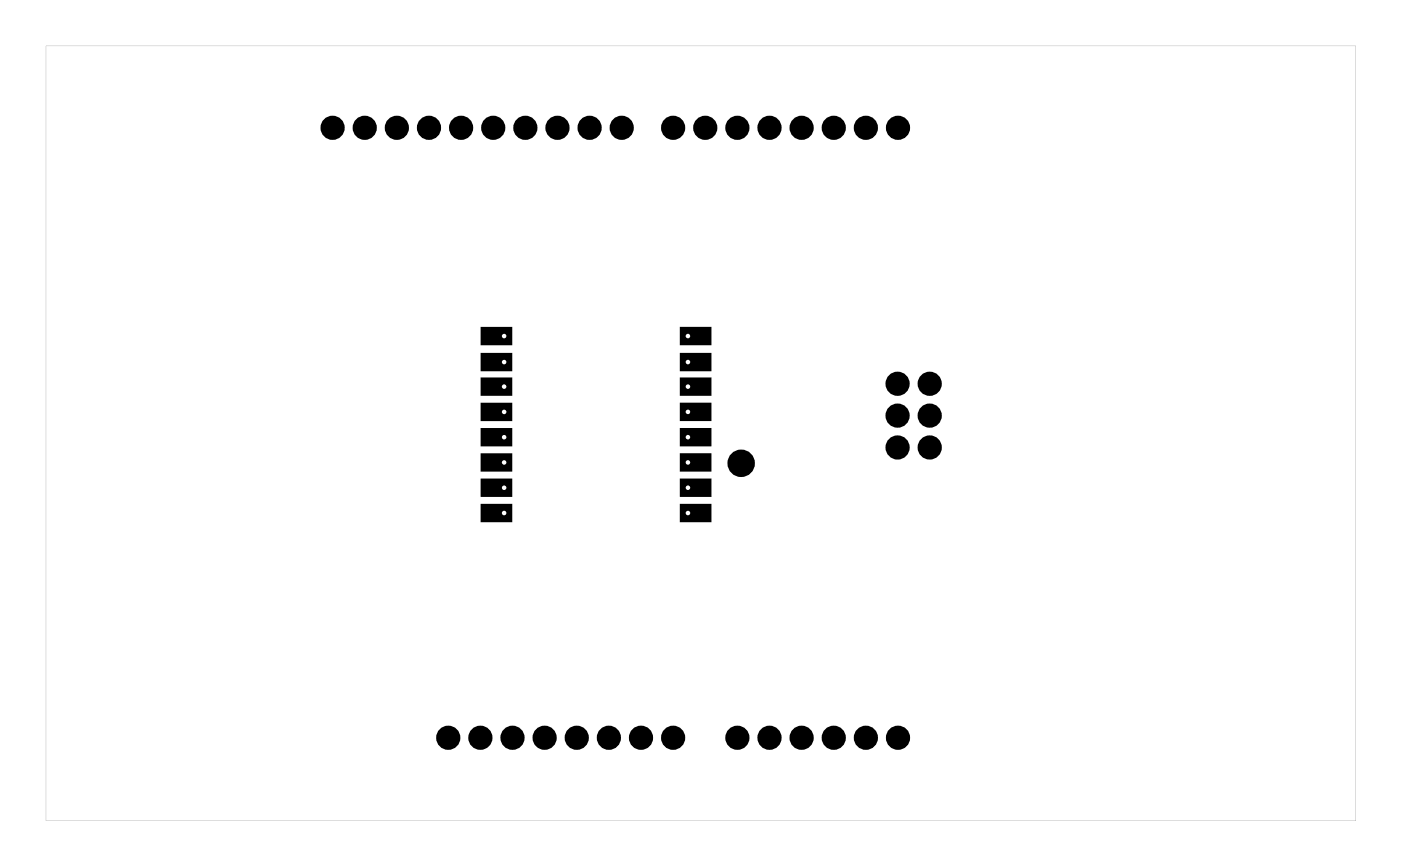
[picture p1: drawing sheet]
<svg xmlns="http://www.w3.org/2000/svg" width="111mm" height="68mm" viewBox="0 0 111 68" stroke-linecap="round" stroke-linejoin="round" font-family="sans-serif">
<g fill="#000">
<path d="M3.6 3.6h103.6v61.3h-103.6zM3.6 3.6v61.3h103.6v-61.3z"/>
<path d="M38.1 30v1.2h2.3v-1.2zM39.6 30.6a.31 .31 0 0 1 .6 0 .31 .31 0 0 1-.6 0z"/>
<path d="M38.1 28v1.2h2.3v-1.2zM39.6 28.6a.31 .31 0 0 1 .6 0 .31 .31 0 0 1-.6 0z"/>
<path d="M38.1 26v1.2h2.3v-1.2zM39.6 26.6a.31 .31 0 0 1 .6 0 .31 .31 0 0 1-.6 0z"/>
<path d="M38.1 38v1.2h2.3v-1.2zM39.6 38.6a.31 .31 0 0 1 .6 0 .31 .31 0 0 1-.6 0z"/>
<path d="M38.1 36v1.2h2.3v-1.2zM39.6 36.6a.31 .31 0 0 1 .6 0 .31 .31 0 0 1-.6 0z"/>
<path d="M38.1 34v1.2h2.3v-1.2zM39.6 34.6a.31 .31 0 0 1 .6 0 .31 .31 0 0 1-.6 0z"/>
<path d="M38.1 32v1.2h2.3v-1.2zM39.6 32.6a.31 .31 0 0 1 .6 0 .31 .31 0 0 1-.6 0z"/>
<path d="M53.9 36v1.2h2.2v-1.2zM54.1 36.6a.31 .31 0 0 1 .6 0 .31 .31 0 0 1-.6 0z"/>
<path d="M53.9 34v1.2h2.2v-1.2zM54.1 34.6a.31 .31 0 0 1 .6 0 .31 .31 0 0 1-.6 0z"/>
<path d="M53.9 32v1.2h2.2v-1.2zM54.1 32.6a.31 .31 0 0 1 .6 0 .31 .31 0 0 1-.6 0z"/>
<path d="M53.9 26v1.2h2.2v-1.2zM54.1 26.6a.31 .31 0 0 1 .6 0 .31 .31 0 0 1-.6 0z"/>
<path d="M53.9 40v1.2h2.2v-1.2zM54.1 40.6a.31 .31 0 0 1 .6 0 .31 .31 0 0 1-.6 0z"/>
<path d="M53.9 38v1.2h2.2v-1.2zM54.1 38.6a.31 .31 0 0 1 .6 0 .31 .31 0 0 1-.6 0z"/>
<path d="M53.9 30v1.2h2.2v-1.2zM54.1 30.6a.31 .31 0 0 1 .6 0 .31 .31 0 0 1-.6 0z"/>
<path d="M53.9 28v1.2h2.2v-1.2zM54.1 28.6a.31 .31 0 0 1 .6 0 .31 .31 0 0 1-.6 0z"/>
<path d="M38.1 40v1.2h2.3v-1.2zM39.6 40.6a.31 .31 0 0 1 .6 0 .31 .31 0 0 1-.6 0z"/>
</g>
<g fill="none" stroke="#000" stroke-width=".25">
<path d="M38.1 30h2.3v1.2h-2.3zM38.1 28h2.3v1.2h-2.3zM38.1 26h2.3v1.2h-2.3zM38.1 40h2.3v1.2h-2.3zM38.1 38h2.3v1.2h-2.3zM38.1 36h2.3v1.2h-2.3zM38.1 34h2.3v1.2h-2.3zM38.1 32h2.3v1.2h-2.3zM53.9 36h2.2v1.2h-2.2zM53.9 34h2.2v1.2h-2.2zM53.9 32h2.2v1.2h-2.2zM53.9 26h2.2v1.2h-2.2z"/>
<path d="M53.9 40h2.2v1.2h-2.2zM53.9 38h2.2v1.2h-2.2zM53.9 30h2.2v1.2h-2.2zM53.9 28h2.2v1.2h-2.2z"/>
<circle cx="39.9" cy="28.6" r=".31"/>
<circle cx="39.9" cy="30.6" r=".31"/>
<circle cx="39.9" cy="26.6" r=".31"/>
<circle cx="39.9" cy="36.6" r=".31"/>
<circle cx="39.9" cy="32.6" r=".31"/>
<circle cx="39.9" cy="38.6" r=".31"/>
<circle cx="39.9" cy="34.6" r=".31"/>
<circle cx="54.4" cy="26.6" r=".31"/>
<circle cx="54.4" cy="36.6" r=".31"/>
<circle cx="54.4" cy="34.6" r=".31"/>
<circle cx="54.4" cy="32.6" r=".31"/>
<circle cx="54.4" cy="30.6" r=".31"/>
<circle cx="54.4" cy="28.6" r=".31"/>
<circle cx="54.4" cy="38.6" r=".31"/>
<circle cx="39.9" cy="40.6" r=".31"/>
<circle cx="54.4" cy="40.6" r=".31"/>
</g>
<g fill="#000">
<circle cx="26.3" cy="10.1" r=".67"/>
<circle cx="28.8" cy="10.1" r=".67"/>
<circle cx="31.4" cy="10.1" r=".67"/>
<circle cx="33.9" cy="10.1" r=".67"/>
<circle cx="36.5" cy="10.1" r=".67"/>
<circle cx="39" cy="10.1" r=".67"/>
<circle cx="41.5" cy="10.1" r=".67"/>
<circle cx="44.1" cy="10.1" r=".67"/>
<circle cx="46.6" cy="10.1" r=".67"/>
<circle cx="49.2" cy="10.1" r=".67"/>
<circle cx="53.2" cy="10.1" r=".67"/>
<circle cx="55.8" cy="10.1" r=".67"/>
<circle cx="58.3" cy="10.1" r=".67"/>
<circle cx="60.8" cy="10.1" r=".67"/>
<circle cx="63.4" cy="10.1" r=".67"/>
<circle cx="65.9" cy="10.1" r=".67"/>
<circle cx="68.5" cy="10.1" r=".67"/>
<circle cx="71" cy="10.1" r=".67"/>
<circle cx="58.6" cy="36.7" r=".7"/>
<circle cx="71" cy="30.4" r=".67"/>
<circle cx="71" cy="32.9" r=".67"/>
<circle cx="71" cy="35.4" r=".67"/>
<circle cx="73.5" cy="32.9" r=".67"/>
<circle cx="73.5" cy="30.4" r=".67"/>
<circle cx="73.5" cy="35.4" r=".67"/>
<circle cx="35.4" cy="58.4" r=".67"/>
<circle cx="38" cy="58.4" r=".67"/>
<circle cx="40.5" cy="58.4" r=".67"/>
<circle cx="43.1" cy="58.4" r=".67"/>
<circle cx="45.6" cy="58.4" r=".67"/>
<circle cx="48.1" cy="58.4" r=".67"/>
<circle cx="50.7" cy="58.4" r=".67"/>
<circle cx="53.2" cy="58.4" r=".67"/>
<circle cx="58.3" cy="58.4" r=".67"/>
<circle cx="60.8" cy="58.4" r=".67"/>
<circle cx="63.4" cy="58.4" r=".67"/>
<circle cx="65.9" cy="58.4" r=".67"/>
<circle cx="68.5" cy="58.4" r=".67"/>
<circle cx="71" cy="58.4" r=".67"/>
</g>
<g fill="none" stroke="#000" stroke-width=".57">
<circle cx="26.3" cy="10.1" r=".67"/>
<circle cx="28.8" cy="10.1" r=".67"/>
<circle cx="31.4" cy="10.1" r=".67"/>
<circle cx="33.9" cy="10.1" r=".67"/>
<circle cx="36.5" cy="10.1" r=".67"/>
<circle cx="39" cy="10.1" r=".67"/>
<circle cx="41.5" cy="10.1" r=".67"/>
<circle cx="44.1" cy="10.1" r=".67"/>
<circle cx="46.6" cy="10.1" r=".67"/>
<circle cx="49.2" cy="10.1" r=".67"/>
<circle cx="53.2" cy="10.1" r=".67"/>
<circle cx="55.8" cy="10.1" r=".67"/>
<circle cx="58.3" cy="10.1" r=".67"/>
<circle cx="60.8" cy="10.1" r=".67"/>
<circle cx="63.4" cy="10.1" r=".67"/>
<circle cx="65.9" cy="10.1" r=".67"/>
<circle cx="68.5" cy="10.1" r=".67"/>
<circle cx="71" cy="10.1" r=".67"/>
<circle cx="71" cy="30.4" r=".67"/>
<circle cx="71" cy="32.9" r=".67"/>
<circle cx="71" cy="35.4" r=".67"/>
<circle cx="73.5" cy="32.9" r=".67"/>
<circle cx="73.5" cy="30.4" r=".67"/>
<circle cx="73.5" cy="35.4" r=".67"/>
<circle cx="35.4" cy="58.4" r=".67"/>
<circle cx="38" cy="58.4" r=".67"/>
<circle cx="40.5" cy="58.4" r=".67"/>
<circle cx="43.1" cy="58.4" r=".67"/>
<circle cx="45.6" cy="58.4" r=".67"/>
<circle cx="48.1" cy="58.4" r=".67"/>
<circle cx="50.7" cy="58.4" r=".67"/>
<circle cx="53.2" cy="58.4" r=".67"/>
<circle cx="58.3" cy="58.4" r=".67"/>
<circle cx="60.8" cy="58.4" r=".67"/>
<circle cx="63.4" cy="58.4" r=".67"/>
<circle cx="65.9" cy="58.4" r=".67"/>
<circle cx="68.5" cy="58.4" r=".67"/>
<circle cx="71" cy="58.4" r=".67"/>
</g>
<circle cx="58.6" cy="36.7" r=".7" fill="none" stroke="#000" stroke-width=".76" stroke-linecap="butt"/>
</svg>
